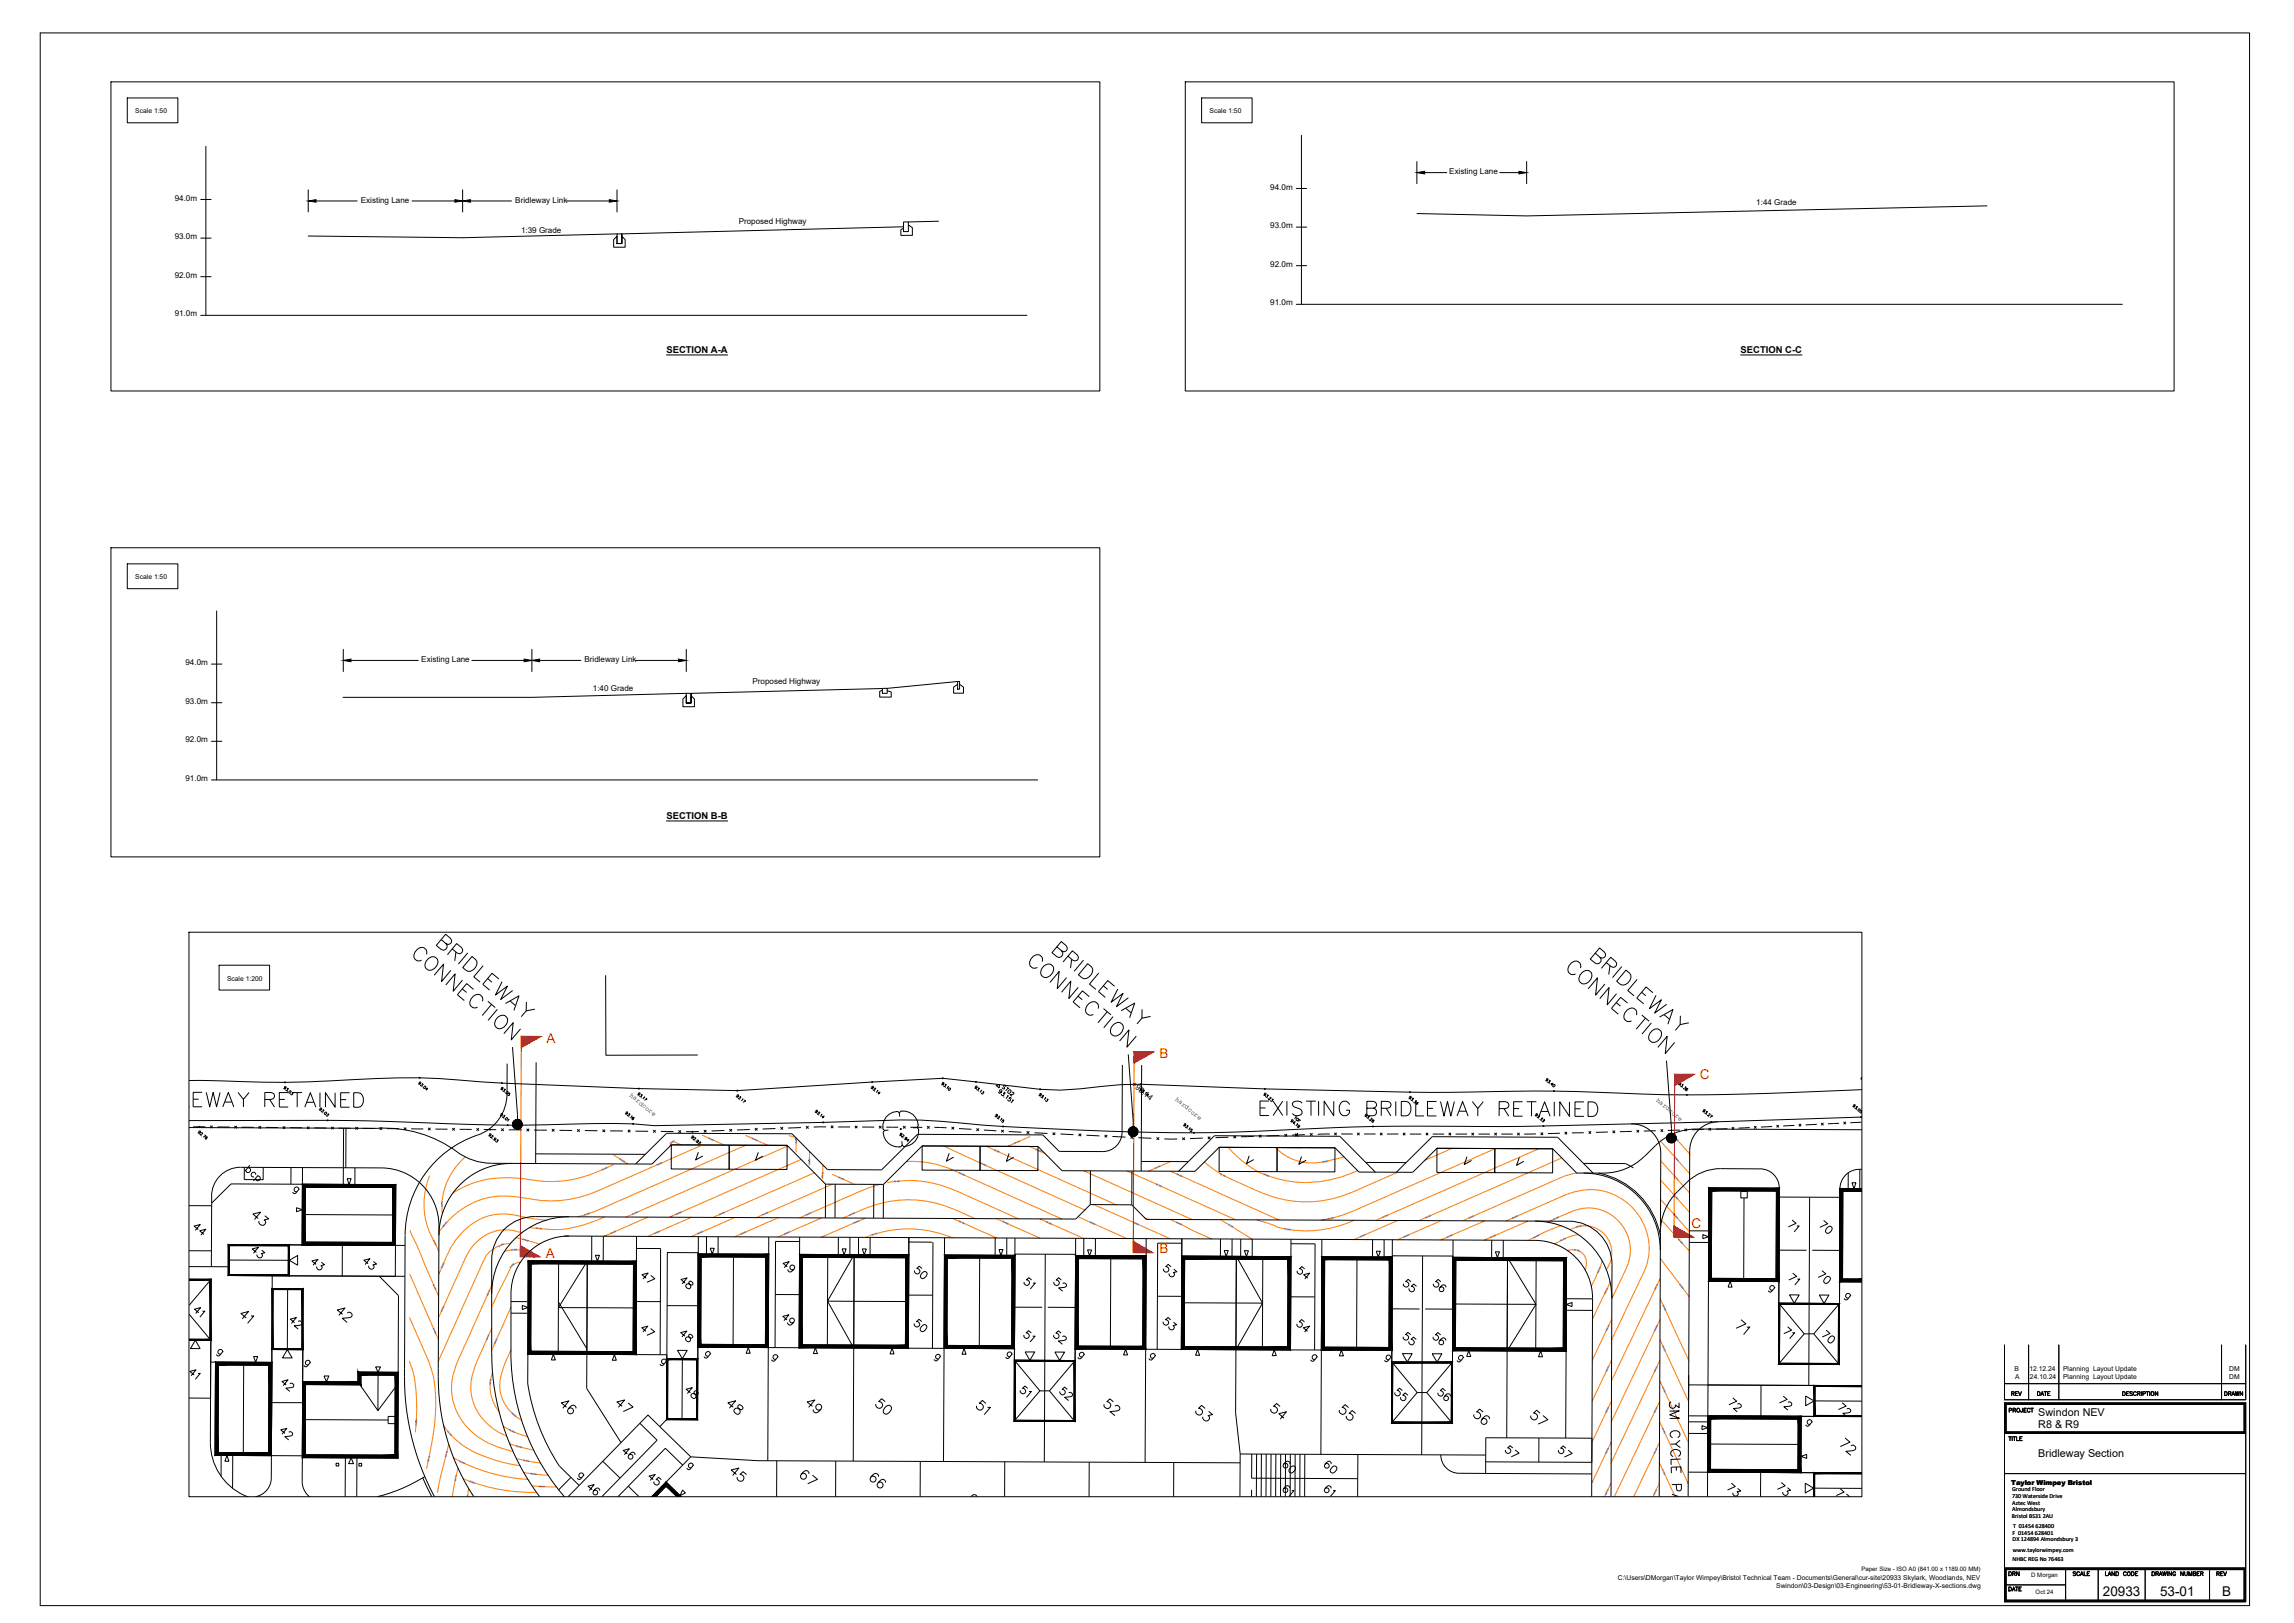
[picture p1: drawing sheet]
<svg xmlns="http://www.w3.org/2000/svg" width="1189mm" height="841mm" viewBox="0 0 1189 841" stroke-linecap="round" stroke-linejoin="round" font-family="sans-serif">
<defs><g id="words">
<text font-size="13.2" x="582" y="735" transform="rotate(-90 582 735)">52</text>
<g font-size="12.8">
<text x="453" y="734">50</text>
<text x="619" y="738">53</text>
<text x="658" y="737">54</text>
<text x="693" y="737">55</text>
<text x="763" y="739">56</text>
<text x="963" y="755" transform="rotate(-90 963 755)">72</text>
</g>
<text font-size="12.3" x="652" y="580">EXISTING BRIDLEWAY RETAINED</text>
<g font-size="11.9">
<text x="174" y="687">42</text>
<text x="450" y="772">66</text>
</g>
<g font-size="11.5">
<text x="908" y="693" transform="rotate(-90 908 693)">71</text>
<text x="376" y="734">48</text>
<text x="505" y="734">51</text>
<text x="792" y="739">57</text>
<text x="414" y="770">67</text>
</g>
<g font-size="11">
<text x="130" y="636">43</text>
<text x="473" y="664">50</text>
<text x="473" y="691">50</text>
<text x="554" y="698" transform="rotate(-90 554 698)">52</text>
<text x="943" y="697">70</text>
<text x="557" y="727" transform="rotate(-90 557 727)">52</text>
<text x="290" y="734">46</text>
<text x="417" y="733">49</text>
<text x="904" y="733" transform="rotate(-90 904 733)">72</text>
<text x="930" y="732" transform="rotate(-90 930 732)">72</text>
<text x="378" y="769">45</text>
<text x="894" y="776">73</text>
<text x="920" y="776">73</text>
</g>
<g font-size="10.6">
<text x="951" y="640" transform="rotate(-90 951 640)">70</text>
<text x="602" y="663">53</text>
<text x="671" y="664">54</text>
<text x="554" y="670" transform="rotate(-90 554 670)">52</text>
<text x="726" y="671">55</text>
<text x="742" y="671">56</text>
<text x="950" y="666" transform="rotate(-90 950 666)">70</text>
<text x="602" y="690">53</text>
<text x="671" y="691">54</text>
<text x="726" y="698">55</text>
<text x="742" y="698">56</text>
<text x="722" y="727">55</text>
<text x="744" y="727">56</text>
<text x="960" y="735" transform="rotate(-90 960 735)">72</text>
<text x="873" y="777" transform="rotate(-90 873 777)">3M CYCLE PATH</text>
</g>
<g font-size="10.1">
<text x="124" y="687">41</text>
<text x="150" y="690">42</text>
<text x="538" y="697" transform="rotate(-90 538 697)">51</text>
<text x="145" y="722">42</text>
<text x="528" y="725">51</text>
<text x="319" y="733">47</text>
<text x="153" y="748" transform="rotate(-90 153 748)">42</text>
<text x="807" y="756">57</text>
<text x="664" y="764">60</text>
<text x="685" y="764">60</text>
</g>
<g font-size="9.7">
<text x="100" y="641">44</text>
<text x="934" y="640" transform="rotate(-90 934 640)">71</text>
<text x="161" y="659">43</text>
<text x="188" y="659">43</text>
<text x="352" y="669">48</text>
<text x="538" y="669" transform="rotate(-90 538 669)">51</text>
<text x="934" y="667" transform="rotate(-90 934 667)">71</text>
<text x="931" y="695" transform="rotate(-90 931 695)">71</text>
<text x="355" y="726">48</text>
<text x="779" y="756">57</text>
<text x="335" y="771">45</text>
<text x="672" y="777" transform="rotate(-90 672 777)">61</text>
<text x="693" y="777" transform="rotate(-90 693 777)">61</text>
</g>
<g font-size="9.3">
<text x="130" y="653">43</text>
<text x="405" y="660">49</text>
<text x="405" y="688">49</text>
<text x="352" y="696">48</text>
<text x="322" y="757">46</text>
<text x="304" y="776">46</text>
</g>
<g font-size="8.8">
<text x="332" y="666">47</text>
<text x="100" y="684">41</text>
<text x="332" y="693">47</text>
<text x="98" y="716">41</text>
</g>
<text font-size="7.9" x="951" y="777">73</text>
<g font-size="7.5">
<text x="359" y="602">V</text>
<text x="490" y="603">V</text>
<text x="521" y="603">V</text>
<text x="785" y="605">V</text>
</g>
<g font-size="7.1">
<text x="915" y="671">g</text>
<text x="955" y="675">g</text>
<text x="399" y="707">g</text>
<text x="520" y="705">g</text>
<text x="678" y="707">g</text>
<text x="754" y="707">g</text>
<text x="298" y="768">g</text>
</g>
<g font-size="7" fill="#f00">
<text x="283" y="540">A</text>
<text x="601" y="548">B</text>
<text x="881" y="559">C</text>
<text x="877" y="637">C</text>
<text x="283" y="652">A</text>
<text x="601" y="649">B</text>
</g>
<g font-size="7">
<text x="1090" y="827">20933</text>
<text x="1119" y="827">53-01</text>
<text x="1152" y="827">B</text>
</g>
<g font-size="6.6">
<text x="111" y="704">g</text>
<text x="364" y="705">g</text>
<text x="483" y="706">g</text>
<text x="558" y="705">g</text>
<text x="594" y="706">g</text>
<text x="157" y="709">g</text>
<text x="341" y="709">g</text>
<text x="935" y="740">g</text>
<text x="355" y="763">g</text>
</g>
<g font-size="5.6">
<text x="1056" y="734">Swindon NEV</text>
<text x="1056" y="740">R8 &amp; R9</text>
<text x="1056" y="755">Bridleway Section</text>
</g>
<g font-size="5.3">
<text x="1040" y="733">PROJECT</text>
<text x="1040" y="818">DRN</text>
<text x="1074" y="818">SCALE</text>
<text x="1090" y="818">LAND CODE</text>
<text x="1114" y="818">DRAWING NUMBER</text>
<text x="1148" y="818">REV</text>
</g>
<g font-size="4.9">
<text x="345" y="183">SECTION A-A</text>
<text x="902" y="183">SECTION C-C</text>
<text x="345" y="424">SECTION B-B</text>
<text x="1042" y="724">REV</text>
<text x="1055" y="724">DATE</text>
<text x="1099" y="724">DESCRIPTION</text>
<text x="1152" y="724">DRAWN</text>
<text x="1040" y="825">DATE</text>
</g>
<g font-size="4.2">
<text x="751" y="90">Existing Lane</text>
<text x="658" y="98">94.0m</text>
<text x="91" y="104">94.0m</text>
<text x="187" y="105">Existing Lane</text>
<text x="267" y="105">Bridleway Link</text>
<text x="910" y="106">1:44 Grade</text>
<text x="383" y="116">Proposed Highway</text>
<text x="658" y="118">93.0m</text>
<text x="91" y="124">93.0m</text>
<text x="270" y="121">1:39 Grade</text>
<text x="91" y="144">92.0m</text>
<text x="658" y="138">92.0m</text>
<text x="658" y="158">91.0m</text>
<text x="91" y="164">91.0m</text>
<text x="96" y="345">94.0m</text>
<text x="218" y="343">Existing Lane</text>
<text x="303" y="343">Bridleway Link</text>
<text x="307" y="358">1:40 Grade</text>
<text x="390" y="355">Proposed Highway</text>
<text x="96" y="365">93.0m</text>
<text x="96" y="385">92.0m</text>
<text x="96" y="405">91.0m</text>
<text x="586" y="562" transform="rotate(40 586 562)">+93.14</text>
</g>
<g font-size="3.5">
<text x="70" y="59">Scale 1:50</text>
<text x="627" y="59">Scale 1:50</text>
<text x="70" y="300">Scale 1:50</text>
<text x="118" y="508">Scale 1:200</text>
<text x="326" y="568" transform="rotate(40 326 568)">hardcore</text>
<text x="609" y="570" transform="rotate(40 609 570)">hardcore</text>
<text x="858" y="570" transform="rotate(40 858 570)">hardcore</text>
<text x="1044" y="711">B</text>
<text x="1052" y="711">12.12.24</text>
<text x="1069" y="711">Planning Layout Update</text>
<text x="1155" y="711">DM</text>
<text x="1044" y="715">A</text>
<text x="1052" y="715">24.10.24</text>
<text x="1069" y="715">Planning Layout Update</text>
<text x="1155" y="715">DM</text>
<text x="1042" y="769">Taylor Wimpey Bristol</text>
<text x="838" y="819">C:\Users\DMorgan\Taylor Wimpey\Bristol Technical Team - Documents\General\cur-site\20933 Skylark, Woodlands, NEV</text>
<text x="921" y="823">Swindon\03-Design\03-Engineering\53-01-Bridleway-X-sections.dwg</text>
</g>
<g font-size="3.2">
<text x="1043" y="773">Ground Floor</text>
<text x="1043" y="776">730 Waterside Drive</text>
<text x="1043" y="780">Aztec West</text>
<text x="1043" y="783">Almondsbury</text>
<text x="1043" y="787">Bristol BS31 2AU</text>
<text x="1043" y="792">T 01454 628400</text>
<text x="1043" y="795">F 01454 628401</text>
<text x="1043" y="799">DX 124894 Almondsbury 3</text>
<text x="1043" y="809">NHBC REG No 76463</text>
<text x="1043" y="804">www.taylorwimpey.com</text>
</g>
<g font-size="3.1">
<text x="965" y="814">Paper Size - ISO A0 (841.00 x 1189.00 MM)</text>
<text x="1053" y="817">D Morgan</text>
<text x="1055" y="826">Oct 24</text>
</g>
<g font-size="1.6" fill="#00f">
<text x="347" y="593" transform="rotate(-34 347 593)">93.300</text>
<text x="367" y="590" transform="rotate(24 367 590)">93.350</text>
<text x="389" y="590" transform="rotate(24 389 590)">93.400</text>
<text x="412" y="589" transform="rotate(91 412 589)">93.450</text>
<text x="526" y="593" transform="rotate(-24 526 593)">93.450</text>
<text x="867" y="589" transform="rotate(49 867 589)">93.323</text>
<text x="515" y="596" transform="rotate(24 515 596)">93.350</text>
<text x="536" y="596" transform="rotate(24 536 596)">93.300</text>
<text x="867" y="599" transform="rotate(48 867 599)">93.368</text>
<text x="321" y="601" transform="rotate(33 321 601)">93.300</text>
<text x="340" y="604" transform="rotate(-23 340 604)">93.200</text>
<text x="419" y="600" transform="rotate(91 419 600)">93.500</text>
<text x="508" y="603" transform="rotate(24 508 603)">93.400</text>
<text x="599" y="606" transform="rotate(-24 599 606)">93.350</text>
<text x="685" y="603" transform="rotate(-8 685 603)">93.050</text>
<text x="312" y="607" transform="rotate(-24 312 607)">93.150</text>
<text x="426" y="607" transform="rotate(98 426 607)">93.550</text>
<text x="434" y="610" transform="rotate(24 434 610)">93.600</text>
<text x="497" y="608" transform="rotate(23 497 608)">93.450</text>
<text x="610" y="609" transform="rotate(24 610 609)">93.200</text>
<text x="632" y="609" transform="rotate(24 632 609)">93.150</text>
<text x="655" y="609" transform="rotate(22 655 609)">93.100</text>
<text x="867" y="609" transform="rotate(49 867 609)">93.414</text>
<text x="463" y="613" transform="rotate(-2 463 613)">93.500</text>
<text x="599" y="614" transform="rotate(24 599 614)">93.250</text>
<text x="229" y="622" transform="rotate(91 229 622)">93.300</text>
<text x="867" y="619" transform="rotate(49 867 619)">93.459</text>
<text x="328" y="630" transform="rotate(-24 328 630)">93.300</text>
<text x="350" y="630" transform="rotate(-23 350 630)">93.350</text>
<text x="373" y="630" transform="rotate(-24 373 630)">93.400</text>
<text x="867" y="629" transform="rotate(49 867 629)">93.504</text>
<text x="231" y="633" transform="rotate(130 231 633)">93.200</text>
<text x="303" y="630" transform="rotate(-19 303 630)">93.250</text>
<text x="395" y="630" transform="rotate(-24 395 630)">93.450</text>
<text x="418" y="630" transform="rotate(-24 418 630)">93.500</text>
<text x="440" y="630" transform="rotate(-24 440 630)">93.550</text>
<text x="443" y="634" transform="rotate(-24 443 634)">93.700</text>
<text x="497" y="633" transform="rotate(24 497 633)">93.700</text>
<text x="519" y="633" transform="rotate(23 519 633)">93.650</text>
<text x="542" y="634" transform="rotate(24 542 634)">93.600</text>
<text x="564" y="634" transform="rotate(24 564 634)">93.550</text>
<text x="587" y="634" transform="rotate(24 587 634)">93.500</text>
<text x="609" y="634" transform="rotate(24 609 634)">93.450</text>
<text x="636" y="635" transform="rotate(30 636 635)">93.400</text>
<text x="688" y="632" transform="rotate(-11 688 632)">93.200</text>
<text x="716" y="631" transform="rotate(-23 716 631)">93.250</text>
<text x="739" y="632" transform="rotate(-24 739 632)">93.300</text>
<text x="761" y="632" transform="rotate(-24 761 632)">93.350</text>
<text x="784" y="632" transform="rotate(-24 784 632)">93.400</text>
<text x="805" y="632" transform="rotate(-23 805 632)">93.450</text>
<text x="278" y="637" transform="rotate(11 278 637)">93.400</text>
<text x="316" y="640" transform="rotate(-23 316 640)">93.450</text>
<text x="339" y="640" transform="rotate(-23 339 640)">93.500</text>
<text x="361" y="640" transform="rotate(-24 361 640)">93.550</text>
<text x="384" y="640" transform="rotate(-23 384 640)">93.600</text>
<text x="406" y="640" transform="rotate(-24 406 640)">93.650</text>
<text x="452" y="640" transform="rotate(-16 452 640)">93.750</text>
<text x="666" y="637" transform="rotate(11 666 637)">93.350</text>
<text x="705" y="641" transform="rotate(-24 705 641)">93.400</text>
<text x="728" y="642" transform="rotate(-24 728 642)">93.450</text>
<text x="750" y="642" transform="rotate(-23 750 642)">93.500</text>
<text x="773" y="642" transform="rotate(-24 773 642)">93.550</text>
<text x="795" y="642" transform="rotate(-30 795 642)">93.600</text>
<text x="817" y="636" transform="rotate(-18 817 636)">93.500</text>
<text x="224" y="643" transform="rotate(63 224 643)">93.350</text>
<text x="259" y="647" transform="rotate(-37 259 647)">93.350</text>
<text x="271" y="642" transform="rotate(19 271 642)">93.450</text>
<text x="809" y="643" transform="rotate(-22 809 643)">93.650</text>
<text x="869" y="642" transform="rotate(49 869 642)">93.550</text>
<text x="265" y="648" transform="rotate(-5 265 648)">93.500</text>
<text x="816" y="648" transform="rotate(10 816 648)">93.700</text>
<text x="230" y="654" transform="rotate(114 230 654)">93.250</text>
<text x="264" y="657" transform="rotate(-46 264 657)">93.550</text>
<text x="829" y="656" transform="rotate(112 829 656)">93.650</text>
<text x="224" y="666" transform="rotate(66 224 666)">93.400</text>
<text x="858" y="665" transform="rotate(116 858 665)">93.350</text>
<text x="870" y="666" transform="rotate(53 870 666)">93.500</text>
<text x="253" y="668" transform="rotate(114 253 668)">93.400</text>
<text x="833" y="667" transform="rotate(121 833 667)">93.600</text>
<text x="230" y="677" transform="rotate(114 230 677)">93.300</text>
<text x="861" y="676" transform="rotate(65 861 676)">93.450</text>
<text x="224" y="688" transform="rotate(67 224 688)">93.450</text>
<text x="833" y="686" transform="rotate(116 833 686)">93.550</text>
<text x="858" y="687" transform="rotate(115 858 687)">93.300</text>
<text x="253" y="691" transform="rotate(114 253 691)">93.450</text>
<text x="257" y="693" transform="rotate(114 257 693)">93.600</text>
<text x="861" y="698" transform="rotate(65 861 698)">93.400</text>
<text x="833" y="708" transform="rotate(115 833 708)">93.500</text>
<text x="858" y="708" transform="rotate(115 858 708)">93.250</text>
<text x="254" y="714" transform="rotate(97 254 714)">93.500</text>
<text x="861" y="719" transform="rotate(65 861 719)">93.350</text>
<text x="833" y="729" transform="rotate(115 833 729)">93.450</text>
<text x="858" y="729" transform="rotate(116 858 729)">93.200</text>
<text x="215" y="735" transform="rotate(93 215 735)">93.550</text>
<text x="265" y="732" transform="rotate(42 265 732)">93.650</text>
<text x="232" y="742" transform="rotate(50 232 742)">93.350</text>
<text x="264" y="741" transform="rotate(26 264 741)">93.600</text>
<text x="861" y="740" transform="rotate(65 861 740)">93.300</text>
<text x="267" y="750" transform="rotate(14 267 750)">93.550</text>
<text x="222" y="754" transform="rotate(104 222 754)">93.500</text>
<text x="231" y="752" transform="rotate(105 231 752)">93.450</text>
<text x="833" y="750" transform="rotate(115 833 750)">93.400</text>
<text x="858" y="750" transform="rotate(116 858 750)">93.150</text>
<text x="238" y="758" transform="rotate(23 238 758)">93.300</text>
<text x="271" y="757" transform="rotate(9 271 757)">93.500</text>
<text x="861" y="761" transform="rotate(65 861 761)">93.250</text>
<text x="236" y="764" transform="rotate(100 236 764)">93.400</text>
<text x="243" y="768" transform="rotate(20 243 768)">93.250</text>
<text x="275" y="764" transform="rotate(8 275 764)">93.450</text>
<text x="279" y="771" transform="rotate(3 279 771)">93.400</text>
<text x="833" y="771" transform="rotate(116 833 771)">93.350</text>
<text x="858" y="772" transform="rotate(115 858 772)">93.100</text>
</g>
</g></defs>
<!-- layer: 20933-Contours-R8-9|CONTOURS_NORMAL -->
<g fill="none" stroke="#ff7f00" stroke-width=".52">
<path d="M241 600l-5 5-4 8-3 7v9M318 599l7 4M353 593l-4-1h-1l-1 2M364 588l11 5M364 593l-39 17a146 146 0 0 1-29 11l-11 1-22-2-10 1-7 2-8 4-5 5-5 6M408 594l-84 37M534 594l7 4M636 594l8 8 8 5M661 595a26 26 0 0 0 22 7M696 599l-13 3M753 595l-15 6M775 595l-56 25a130 130 0 0 1-34 12"/>
<path d="M223 609l-3 10v10l2 8 5 12M318 604a68 68 0 0 1-49 7l-9-1-9 2-9 2-7 4M415 601l-68 30M562 607l56 25M607 607l56 25M624 602l6 5 8 4M704 607a61 61 0 0 1-52 0M724 607l-1 1a161 161 0 0 1-37 14 68 68 0 0 1-42-8l-6-3M809 600l-73 33M270 639l-5-2-7 1-7 2-5 5-5 7-14 31M265 644l-4 1-3 1-6 5-25 54M860 684l-25 53"/>
<path d="M230 739a48 48 0 0 0 30 19l10 2M860 726l-23 50M860 737l15 32M235 755l9 5 11 3 9 3 10 1M860 747l-13 29M243 771l-1 5M860 769l-3 7"/>
</g>
<!-- layer: 20933-Contours-R8-9|CONTOURS_PROMINENT -->
<path d="M387 593l-75 33-13 5M798 595l-85 37M584 607l56 25M283 632l-22-3-7 1-6 2-6 4-6 7-3 4-6 13M860 705l-25 53M860 758l8 18M240 766l8 3 10 3 9 1h11" fill="none" stroke="#ff7f00" stroke-width=".52"/>
<!-- layer: 20933-Contours-R8-9|CONTOURS_NORMAL -->
<g fill="#00f">
<path d="M242 776h1z"/>
<path d="M242 775a.5 .5 0 0 1 1 0 .5 .5 0 0 1-1 0zM242 775h1z"/>
</g>
<g fill="none" stroke="#ff7f00" stroke-width=".52">
<path d="M386 588l12 5M409 588l4 2v7M489 594l73 33M511 594l67 30M534 589l-12 5M422 608l-53 23M426 604v7M431 609l12 5M431 614l-39 17M470 602a52 52 0 0 1 25 5M495 607l55 25M607 602l-12 5"/>
<path d="M817 608l-6 1-53 24M213 638l14 34M313 631a78 78 0 0 1-19 6h-7l-13-1M336 631l-23 10M381 631l-23 10M403 631l-22 10M426 631l-23 10M437 631a70 70 0 0 1 43-9 98 98 0 0 1 25 9M448 631l-22 10M494 631l22 11M517 632l22 10M539 632l22 10"/>
<path d="M559 631l25 11M593 631l2 1M607 632l21 10M632 632l17 10M651 632l3 1a57 57 0 0 0 48-1M724 633l-22 9M747 633l-23 9M781 633l31-14 4-2h7h6l7 2 5 3 6 5 4 5 2 7 2 6-1 6-2 8-17 35M792 633l-23 10M802 633l14-6 7-1h4l4 1 4 3 4 3 3 4 2 4 1 4v5l-2 7-8 16M809 635l-6 2-11 6M818 640l-6 1-6 4"/>
<path d="M267 641l12 4M270 654a7 7 0 0 0-7 6l-8 17M812 648a7 7 0 0 1 9 2 7 7 0 0 1 1 8M830 653l-1 3-4 10M212 660l15 34M255 665l-8 19a169 169 0 0 0-13 31v6l1 5a36 36 0 0 0 27 25l4 1M265 677l-10 23M834 664l-9 20M860 662l-25 53M860 673l15 32M255 688l-7 16-3 8a27 27 0 0 0 15 31l3 1M265 700l-2 4a24 24 0 0 0-1 23l3 5 5 4"/>
<path d="M835 684l-10 21M860 694l15 32M212 705l3 8 1 8v10l-1 11M860 716l15 32M261 739l5 3 7 2M835 726l-10 21M233 749l-6 24M264 748l13 3M835 747l-10 22M237 761l-3 15M272 763l12 1M276 770l12 1"/>
<path d="M835 769l-3 7"/>
</g>
<!-- layer: 20933-Contours-R8-9|CONTOURS_PROMINENT -->
<g fill="none" stroke="#ff7f00" stroke-width=".52">
<path d="M420 597l-1 7M861 591l15 17M867 588l9 10M456 614l-10 3-32 14M460 613a63 63 0 0 1 41 6l27 13M861 612l15 16M861 601l15 17M358 631l-22 10M567 624l39 18M769 633l-22 10M814 637l4-2h5l5 2 4 3 3 5v4v5l-3 4M861 621l15 17"/>
<path d="M861 632l14 16M262 648a23 23 0 0 1 12 1M449 641a59 59 0 0 1 45 0M860 652l15 20M212 683a157 157 0 0 1 13 34l1 9-1 9-1 13-3 13M255 711a21 21 0 0 0 4 20M835 705l-10 21M268 756l12 2"/>
</g>
<!-- layer: 20933-Survey-Edit|FENCE -->
<g fill="none" stroke="#000" stroke-width=".52">
<path d="M106 584h-6M109 583l1 2M110 583l-1 2M113 584h6M121 583l2 2M123 583l-2 2M125 584h7M134 584l1 1M135 584l-1 1M138 584h6M147 584l1 1M148 584l-1 1"/>
<path d="M150 584h7M159 584l1 1M160 584l-1 1M163 584l6 1M172 584l1 1M173 584l-1 1M175 585h7M184 584l1 1M185 584l-1 1M188 585h6M197 584l1 1M198 584l-1 1"/>
<path d="M201 585h6M209 584l2 2M211 584l-2 2M213 585h6M222 584l1 2M223 584l-1 2M226 585h3M229 585h3M234 585l2 1M236 585l-2 1M238 585h6M247 585l1 1"/>
<path d="M248 585l-1 1M251 585h6M260 585l1 1M261 585l-1 1M264 585l6 1M273 585l1 1M274 585l-1 1M277 586h6M286 585l1 1M287 585l-1 1M290 586h7M299 585l1 1"/>
<path d="M300 585l-1 1M303 586h7M312 585l2 2M314 585l-2 2M316 586h7M325 585l2 2M327 585l-2 2M329 586h7M339 586l1 1M340 586l-2 1M342 586h7M352 586l1 1"/>
<path d="M353 586l-1 1M362 586h-6M365 586l1 1M366 586l-1 1M375 586h-6M378 585l1 1M379 585l-1 1M389 585l-7 1M391 585l2 1M393 585l-2 1M402 585h-7M404 584l2 1"/>
<path d="M406 584l-1 1M415 584l-7 1M418 584l1 1M419 584l-1 1M428 584h-6M431 583l1 2M432 583l-1 2M434 584h7M443 583l1 2M444 583l-1 2M447 584h6M456 583l1 2"/>
<path d="M457 583l-1 2M459 584h7M468 584l1 1M469 584l-1 1M472 584h6M480 584l2 1M482 584l-2 1M484 584h7M493 584l1 1M494 584l-1 1M497 585h6M506 585l1 1"/>
<path d="M507 585l-1 1M510 586h6M519 586l1 1M520 586l-1 1M523 586l6 1M532 586l1 2M533 586l-1 1M536 587h7M546 587l1 1M547 587l-2 1M550 588h6M559 587l1 2"/>
<path d="M560 588l-1 1M563 588l7 1M572 588l2 1M574 588l-2 1M577 589h6M586 589l1 1M587 589l-1 1M590 590h7M599 589l2 2M601 589l-2 2M603 590h7M613 589l1 2"/>
<path d="M614 589l-1 2M623 590h-6M626 589l1 1M627 589l-1 1M637 589l-7 1M639 589l2 1M641 589l-2 1M650 589h-7M652 588l2 1M654 588l-2 1M663 588l-7 1M666 588l1 1"/>
<path d="M667 588l-1 1M671 587l2 2-1-1 1-1-2 2M676 588h-6M679 587l1 1M680 587l-1 2M689 588h-6M692 587l1 1M693 587l-1 1M695 588h6M703 587l2 1M705 587l-2 1M707 588h6"/>
<path d="M715 587l1 1M716 587l-1 1M719 588h6M727 587l1 1M728 587l-1 1M731 588h6M739 587l1 1M740 587l-1 1M742 588h6M751 587l1 1M752 587l-1 1M754 588h6"/>
<path d="M763 587l1 1M764 587l-1 1M766 588h6M775 587l1 1M776 587l-1 1M778 588h6M786 587l2 1M788 587l-2 1M796 588h-6M798 587l2 1M800 587l-2 1M808 587h-6"/>
<path d="M811 587l1 1M812 587l-1 1M821 587h-6M823 586l2 1M825 586l-2 2M833 587h-6M836 586l1 1M837 586l-1 1M846 586h-7M848 586l1 1M849 586l-1 1M858 586h-6"/>
<path d="M861 585l1 1M862 585l-1 1M871 586h-7M873 585l1 1M874 585l-1 1M883 585h-6M885 585l2 1M887 585l-1 1M895 585h-6M897 584l2 1M899 584l-1 1M907 584l-6 1"/>
<path d="M909 584l1 1M910 584l-1 1M918 584h-5M921 583l1 1M922 583l-1 1M930 583h-6M932 582l1 2M933 582l-1 2M942 583h-6M944 582l1 1M945 582l-1 1M953 582h-6"/>
<path d="M955 581l2 2M957 581l-2 2M965 582h-6"/>
</g>
<!-- layer: 20933-Survey-Edit|TREE -->
<g fill="none" stroke="#000" stroke-width=".52">
<path d="M465 576a8 8 0 0 0-7 9M466 577v2M467 576a8 8 0 0 1 9 7M468 576l-2 1-2-1M458 584v2v1M458 587a8 8 0 0 0 8 7M460 586h-2M467 591l1 2M469 594l-1-1-2 1M475 584h-2M476 583l-1 1 1 2M476 586a8 8 0 0 1-7 8"/>
<circle cx="467" cy="585" r=".2"/>
</g>
<!-- layer: 20933-Survey-Edit|STATION -->
<path d="M516 562h2v2zM517 563h.1" fill="none" stroke="#000" stroke-width=".52"/>
<!-- layer: 20933-Survey-Edit|T_STATION -->
<g fill="none" stroke="#000" stroke-width=".52">
<path d="M521 563v-1l-1 1v1l-1-1M522 563l1 1M522 564l-1 1M524 566h1v1h-2l1 1"/>
<circle cx="523" cy="566" r=".9"/>
</g>
<!-- layer: 20933-Survey-Edit|L_STATION -->
<path d="M519 566a.7 .7 0 0 1-1-1 .6 .6 0 0 1 1 0l-1 2v-1M520 566h1l-1 1a.7 .7 0 0 1 0 1 .7 .7 0 0 1-1 0 .7 .7 0 0 1 0-1M520 568h.1M522 568h1l-2 1M524 569h-1a.7 .7 0 0 1 1 1 .7 .7 0 0 1-1 1 .7 .7 0 0 1-1-1M525 570l-1 2" fill="none" stroke="#000" stroke-width=".52"/>
<!-- layer: 20933-Survey-Edit|L_FENCE -->
<g fill="none" stroke="#000" stroke-width=".52">
<path d="M103 584h1M104 583l-1 1M104 587l-1-1h1a.7 .7 0 0 1 0 1 .7 .7 0 0 1-1 0M104 587l1 1h-1M105 589h.1M106 588l1 1h-2M107 590v-1l-1 1h1h-1M254 585v1M254 588v1l-1-1M255 588l1 1h-2l1 1M255 590h.1M257 590h-1h1v1h-1v-1"/>
<path d="M258 590v1v1l-1-1M358 586l1 1M359 586l-1 1M359 589v1l-1-1M360 590h1h-2l1 1M360 591h.1M362 591h-1h1v1h-1M363 592v1l-1-1M672 588h.1M673 584v-1v1h-1"/>
</g>
<!-- layer: 20933-Survey-Edit|L_TRACK -->
<g fill="none" stroke="#000" stroke-width=".52">
<path d="M217 558l1 1M218 558l-1 1M488 558l1 1M489 558l-1 1M802 560v-1v1h-1M803 560h1h-1v1h-1v-1M964 559h1M965 559h.1M965 558v1M147 561h1M148 560l-1 1M148 564v-1v1h-1"/>
<path d="M149 564v1h-1M149 566h.1M151 566h1l-1 1M167 575h-1v-1h1l-1 1h-1M167 575h1h-1v1M167 577h1M170 577v1h-1M218 561h-1h1l-1 1v-1M219 561v1v1l-1-1M219 563h.1M221 565v-1h1l-1 1M260 561v1"/>
<path d="M260 578v-1v1h-1M261 564h-1v-1l1 1h-1v1v-1M261 578h1h-1v1h-1M261 580h.1M261 564l1 1h-1M262 566h.1M264 567v-1l-1 1h1v1l-1-1M325 577h-1l1-1v1h-1M326 577h1l-1 1h-1M326 579h.1M327 578h1l-1 1M329 579h-1v1"/>
<path d="M331 564h.1M332 567h-1h1a.7 .7 0 0 1-1 0M332 567h1l-1 1M333 569h.1M334 568l-1 2M335 569v1h-1M382 565h1M382 565v1M383 568h-1v-1l1 1h-1v1v-1M383 568l1 1h-1M384 570h.1M385 569l-1 2"/>
<path d="M386 570v1h-1M424 576h-1v-1v1M424 576l1 1h-1M424 578h.1M426 577l-1 2M427 579h-1l1-1-1 1M452 560v1M453 564l-1-1h1a.7 .7 0 0 1-1 1 .7 .7 0 0 1-1 0M453 564h1h-1v1l-1-1M453 565v1M455 565l-1 1M456 567l-1-1h1l-1 1"/>
<path d="M489 562l-1-1h1v1h-1M490 562v1l-1-1M490 563v1M491 563h1l-1 1M505 560l1 1M506 560l-1 1M506 564v-1a.7 .7 0 0 1 0 1 .7 .7 0 0 1-1 0M507 564h1h-1v1l-1-1M507 565h.1M508 565h1l-1 1M509 566h1h-1v1v-1M517 578h-1h1a.7 .7 0 0 1 0 1 .7 .7 0 0 1-1-1"/>
<path d="M518 578v1v1l-1-1M519 580l-1 1M539 564v1M540 567h-1h1l-1 1-1-1M540 567l1 1h-1v1v-1M540 569h.1M542 569l-1 1M543 569v1v1l-1-1M591 562h1M592 561l-1 1M592 565l-1-1h1a.7 .7 0 0 1 0 1 .7 .7 0 0 1-1 0M593 565h-1l1 1h-1"/>
<path d="M593 567h.1M594 566l-1 1M595 568l-1-1h1l-1 1M655 564l1 1M656 564l-1 1M803 561v1M805 562h-1l1-1-1 1M805 565l1 1M806 565l-1 1M871 562h-1l1-1v1h-1M872 562v1l-1-1M872 563v1"/>
<path d="M873 563h1l-1 1h-1M874 567l1 1M874 567v1M875 564a.6 .6 0 0 0-1 0 .6 .6 0 0 0 0 1v-1M884 576h-1v-1h1l-1 1h-1M884 576h1h-1v1v-1M885 578h.1M886 577v1h-1l1 1M887 578h1l-2 1M961 573v-1v1v1l-1-1M962 573l1 1h-1h-1M962 575h.1"/>
<path d="M964 579h1M965 575l-1 1h1l-1 1v-1M965 578l-1 1M169 580l1 1M170 580l-1 1M263 583h.1M263 580h1l-1 1M328 582l1 1M328 582v1M426 581l1 1M427 581l-1 1M518 580h.1"/>
<path d="M519 583l1 1M520 583v1M520 581v-1v1v1l-1-1M614 583v-1v1h-1M615 583h1l-1 1h-1M615 585h.1M616 584h1l-1 2M618 585h-1l1 1h-1M618 587h1M619 587h-1M711 583l1 1M712 583l-1 1"/>
<path d="M886 581l1 1M887 581l-1 1"/>
<circle cx="150" cy="566" r=".6"/>
<circle cx="169" cy="577" r=".6"/>
<circle cx="220" cy="563" r=".7"/>
<circle cx="263" cy="580" r=".6"/>
<circle cx="263" cy="566" r=".6"/>
<circle cx="492" cy="564" r=".6"/>
<circle cx="805" cy="563" r=".6"/>
<circle cx="964" cy="575" r=".6"/>
</g>
<!-- layer: 20933-Survey-Edit|L_TREE -->
<path d="M466 585h1M467 585h-1M467 588v-1v1h-1M468 588l1 1h-2l1 1M468 590h.1M470 590h-1l1-1v1h-1M471 591h-1l1-1-1 2" fill="none" stroke="#000" stroke-width=".52"/>
<!-- layer: 20933-Survey-Edit|TRACK -->
<path d="M98 560h6a690 690 0 0 0 90-1 454 454 0 0 1 66 2l71 3 51 1 107-6 50 5a231 231 0 0 0 42-2h10l65 2 96 2a1246 1246 0 0 1 111 1h43l59-2M965 579l-78 2-120 3a1627 1627 0 0 0-128 3 1627 1627 0 0 1-162-7l-138 3a585 585 0 0 0-65 0h-32l-62-2h-82" fill="none" stroke="#000" stroke-width=".52"/>
<!-- layer: Areas -->
<path d="M270 537h10l-10 6zM270 537v114M588 545h10l-10 6zM588 545l-1 104M868 557h10l-10 5zM868 557v84M868 635l10 6h-10zM270 645l10 6h-10zM587 643l10 6h-10z" fill="none" stroke="#f00" stroke-width=".52"/>
<g fill="#f00" stroke="#f00" stroke-width=".52">
<path d="M270 645l10 6h-3zM270 645v6h7z"/>
<path d="M270 537h10l-6 3zM270 537v6l4-3z"/>
<path d="M587 643l10 6h-3zM587 643v6h7z"/>
<path d="M588 545h10l-6 4zM588 545v6l4-2z"/>
<path d="M868 635l10 6h-4zM868 635v6h6z"/>
<path d="M868 557h10l-6 3zM868 557v5l4-2z"/>
</g>
<!-- layer: R8-R9_001 Planning Layout - Rev H|CB-H-EXTWALL2 -->
<path d="M118 645h32v16h-32zM98 663h11v32l-11-1M141 668h16v31h-16zM922 675h31v32h-31zM346 704h16l-1 32h-16zM526 705h31v32l-31-1zM721 706h32v31h-32zM965 718h-25v16h25M965 763h-25v13" fill="none" stroke="#000" stroke-width=".52"/>
<!-- layer: R8-R9_001 Planning Layout - Rev H|CB-H-GARAGE-DOOR -->
<path d="M150 653l4-2v5zM927 671h5l-2 4zM943 671h5l-3 4zM101 694l3 5h-5zM149 699l2 5h-5zM351 700h5l-2 4zM531 701h5l-2 4zM547 701h5l-3 4zM727 701h5l-3 5zM742 702h5l-2 4zM936 723l4 3-4 2zM936 769l4 2-4 3z" fill="none" stroke="#000" stroke-width=".52"/>
<!-- layer: R8-R9_001 Planning Layout - Rev H|CB-P-PARKING -->
<g fill="none" stroke="#000" stroke-width=".52">
<path d="M348 593h30v13h-30zM378 593l30 1v12h-30zM478 594h30v12h-30zM508 594h30v13l-30-1zM632 595h30v12h-30zM662 595h30v12h-30zM745 595h30v13h-30zM775 595h30v13h-30zM98 625h12M938 620l-1 87M150 645h55v16h-55M177 645v16"/>
<path d="M330 647h12v55M414 643h-12v55M471 644h12M484 644l-1 55M542 650l-1 87M612 644h-12v55M669 644l13 1-1 55M737 651v86M922 648h14M939 648h14M330 674h12M346 677h16"/>
<path d="M402 671h12M471 671h12M526 677h14M543 677l14 1M600 672h12M669 672h12M721 678h15M739 678h14M922 675v-55h32l-1 55M109 695v30l-11-1M141 699v55h16v-55M346 704v-55h16v55"/>
<path d="M526 705v-55h31v55M721 706l1-55h31v55M875 713v12M913 718v16M940 718h-55v16h55M141 727h16M332 738l9 8-29 30M312 757l9 9M354 759l-9-9-25 26M649 753v13h55M704 754v22M798 745l-1 13"/>
<path d="M825 745v13h-55M326 770l5 6M649 772v4M676 766v10M912 763v13M940 763h-55v13"/>
</g>
<!-- layer: R8-R9_001 Planning Layout - Rev H|CB-H-ROOF -->
<g fill="none" stroke="#000" stroke-width=".52">
<path d="M904 616v1M157 629l48 1M904 621v43M118 653h32M289 653v49M304 653l-15 25h41M380 650v48M429 650v48M443 650l-14 24h42M508 650v49M576 651l-1 48M641 651l13 24"/>
<path d="M654 651v48M703 651v49M781 652l15 24M796 652v48M109 663l-11 13M149 668v31M289 675l15 24M429 674l13 25M612 675h42l-13 24M753 676h43l-15 24M922 675l13 16-13 16M953 675l-13 16"/>
<path d="M98 681l11 14M935 691h5l13 16M126 706v48M354 704l-1 32M526 705l13 16-13 15M557 705l-13 16M721 706l13 16-13 15M753 706l-14 16M157 736h44M201 734h4v4h-4zM205 736h1M539 721h5l13 16"/>
<path d="M734 722h5l14 15M940 726h25M885 748h48M940 771h25"/>
</g>
<!-- layer: R8-R9_001 Planning Layout - Rev H|CB-H-EXTWALL -->
<g fill="none" stroke="#000" stroke-width=".52">
<path d="M157 614h48v31h-48zM886 616h36v48h-37zM965 616h-11l-1 48h12M274 653l56 1v48h-56zM362 650h36v48h-36zM414 650h57v49l-57-1zM489 650l37 1v48h-37zM557 651h37v48h-37zM612 651h57v49l-57-1zM685 651h37l-1 49h-36zM753 652h59v48h-59zM112 706h29v48h-30z"/>
<path d="M885 734h48v29h-48zM338 776l7-8 8 8"/>
</g>
<!-- layer: R8-R9_001 Planning Layout - Rev H|CB-H-DOORREAR -->
<g fill="none" stroke="#000" stroke-width=".52">
<path d="M154 626l3 1-3 1zM897 664l1 3h-2zM388 698l1 3h-2zM423 698l1 3h-2zM462 699l1 3h-2zM500 699l1 3h-2zM583 699l1 3h-2zM621 699l1 3h-2zM660 699l1 3h-2zM695 700l1 3h-2zM131 703h3l-2 3zM287 702l1 3h-2z"/>
<path d="M318 702l1 3h-2zM798 700l1 3h-2zM933 755l3-1v2zM354 772l1 2-3 1z"/>
</g>
<!-- layer: R8-R9_001 Planning Layout - Rev H|CB-H-DOORFRONT -->
<g fill="none" stroke="#000" stroke-width=".52">
<path d="M180 611h2l-1 3zM960 613h2l-1 3zM882 640l4 1-4 1zM309 650h2l-1 3zM368 647h2l-1 3zM436 647h3l-2 3zM447 647h2l-1 3zM518 647h2l-1 3zM564 648h2l-1 3zM634 648h3l-2 3zM645 648h2l-1 3zM713 648h2l-1 3z"/>
<path d="M775 649h2l-1 3zM271 676l3 2-3 1zM812 676l3-1v2zM882 739l3 1-3 1zM118 754l1 3h-2z"/>
</g>
<!-- layer: R8-R9_001 Planning Layout - Rev H|CB-H-CHIMNEY -->
<path d="M902 617h4v4h-4z" fill="none" stroke="#000" stroke-width=".52"/>
<!-- layer: R8-R9_001 Planning Layout - Rev H|CB-P-FOOTPATH -->
<g fill="none" stroke="#000" stroke-width=".52">
<path d="M314 505v42h48M263 551v16M278 551v52M582 552v35a10 10 0 0 1-11 10h-22l-9-9h-65l-18 18M592 552l-1 55M179 585v20M127 605v6h9v-6M151 605v9M157 605v9M178 605v9M184 605v9M329 603l16-16 65 1 19 18"/>
<path d="M428 614v17M433 614v17M453 614v17M458 614v17M565 607v17M587 607v17M611 607l18-18h65l19 18M724 607l18-18h65l19 19M828 608a41 41 0 0 1 32 32M958 608v8M964 606v10M796 633h17a22 22 0 0 1 22 22v18"/>
<path d="M876 638h10M178 645h.1M292 641l503 2a30 30 0 0 1 30 30v103M307 641v12M313 641v13M366 641v9M372 641v9M434 641v9M440 641v9M445 641v9M451 641v9M516 642v8"/>
<path d="M522 642v8M562 642v9M568 642v9M633 642l-1 9M639 642l-1 9M643 642v9M649 642v9M711 642v9M717 642v9M773 643v9M779 643v9M875 644h11"/>
<path d="M265 674h8M265 670v31M812 679h13M812 673h13M265 680l8 1M265 701a115 115 0 0 0 28 75M875 737h10M115 754v11M121 754v17M179 755v21M185 755v21M875 743h10"/>
<path d="M296 766l-6 6"/>
</g>
<!-- layer: R8-R9_001 Planning Layout - Rev H|CB-E-CHANNEL -->
<path d="M196 585a67 67 0 0 1 44 14l7 3 6 1h85l10-10 60 1 20 20h30l20-20h60l12 13h69l13-12h43M196 585h-18v20h20a31 31 0 0 1 29 35v69a114 114 0 0 0 19 67M662 595h30l12 12h28l13-12h43M775 595h30l12 13a40 40 0 0 1 43 40v128M429 606h28M292 631l266 1 7-8h22l7 8 202 1a40 40 0 0 1 39 40v103M295 631a40 40 0 0 0-40 39v31a125 125 0 0 0 25 75" fill="none" stroke="#000" stroke-width=".52"/>
<!-- layer: R8-R9_001 Planning Layout - Rev H|CB-E-FOOTPATH -->
<path d="M263 567a23 23 0 0 1-18 22 55 55 0 0 0-35 51v69a131 131 0 0 0 15 67M845 582a15 15 0 0 1 16 15v38M890 581a15 15 0 0 0-14 15l-1 180M292 631l-15-1a23 23 0 0 0-22 23M255 653v17M295 641a30 30 0 0 0-30 29M219 766l5 10" fill="none" stroke="#000" stroke-width=".52"/>
<!-- layer: R8-R9_001 Planning Layout - Rev H|CB-E-VERGE -->
<g fill="none" stroke="#000" stroke-width=".52">
<path d="M278 598h56M265 603a38 38 0 0 0-38 37M591 602h25M708 602h21M821 603h21l5 2M651 753v23M654 753v23M656 753v23M659 754v22M661 754v22M664 754v22M666 754v22"/>
<path d="M669 754v22M671 754v22M674 754v22"/>
</g>
<!-- layer: R8-R9_001 Planning Layout - Rev H|CB-P-FENCE -->
<g fill="none" stroke="#000" stroke-width=".52">
<path d="M157 614l-37-1-10 10v33M98 656h20M150 645h7M141 661v7M150 661h47l10 10-1 40M885 664v54h55M922 664v11M953 664v11M109 695v11h3M141 699v7M157 699v17M362 698v6"/>
<path d="M414 698h-16v59M442 699v58M471 699h18v58M612 699h-18l-1 59M641 699l-1 33 3 21M669 700h16v54M721 700v6M274 702l-1 15a108 108 0 0 0 17 43M304 702v17l18 29M330 702h16M781 700v45M812 700l-1 45"/>
<path d="M937 707v11M345 736l-3 3M541 737v21M737 737v17M358 755l-22-22-36 37-10-10M358 755l35 2 250 1M358 755l-13 13M403 757l-1 19M433 757v19M477 757v19M521 757v19M564 758v18"/>
<path d="M608 758v18M643 753v23M812 745h-42v9l-127-1M933 763h7"/>
</g>
<!-- layer: R8-R9_001 Planning Layout - Rev H|CB-P-DRIVE -->
<g fill="none" stroke="#000" stroke-width=".52">
<path d="M98 584l80 1M852 599a30 30 0 0 1-21 9M879 585a30 30 0 0 0-21 9l-6 5M879 585h86M125 605a15 15 0 0 0-15 18M125 605h53M821 608h10M912 606a10 10 0 0 1 10 10M912 606h-20a25 25 0 0 0-18 7l-5 4a30 30 0 0 0-9 22M965 606a10 10 0 0 0-11 10M861 639l-1 9M98 648h12"/>
<path d="M205 645h5M330 641v13M362 641v9M398 641v9M414 641v9M471 641v9M490 641l-1 9M526 642v9M557 642v9M594 642v9M612 642v9M669 642v9"/>
<path d="M685 642v9M722 642v9M753 643v9M197 661h13M109 706v41a29 29 0 0 0 20 29M875 718h10M875 734h10M141 754v12a10 10 0 0 1-9 10M157 755v13M747 754a10 10 0 0 0 9 9l14 1M770 754v10M812 745h13"/>
<path d="M157 768a10 10 0 0 0 3 8M220 765l-11 6-13 5M300 770l-6 6M770 764h55M875 763h10"/>
</g>
<!-- layer: R8-R9_001 Planning Layout - Rev H|CB-P-GATES -->
<path d="M128 605a1.2 1.2 0 0 1 2 1 1.2 1.2 0 0 1-1 2 1.4 1.4 0 0 1-2-2M129 604l-2 3M133 609a1.4 1.4 0 0 0-2-2 1.2 1.2 0 0 0-1 2 1.2 1.2 0 0 0 2 1M133 609a1.2 1.2 0 0 1 2 1 1.2 1.2 0 0 1-1 2 1.2 1.2 0 0 1-2-1M134 609l-3 3M155 616a1.2 1.2 0 0 0-1-1 1.4 1.4 0 0 0-2 2 1.2 1.2 0 0 0 2 1M155 616l-2 2h-1M721 703a1.2 1.2 0 0 0-2-1 1.2 1.2 0 0 0-1 2 1.2 1.2 0 0 0 2 1M721 703l-2 3-1-1" fill="none" stroke="#000" stroke-width=".52"/>
<!-- layer: R8-R9_001 Planning Layout - Rev H|CB-P-PLOT-NO -->
<path d="M503 776l2-2 1 2" fill="none" stroke="#000" stroke-width=".52"/>
<!-- layer: R8-R9_001 Planning Layout - Rev H|CB-P-PARKING-NO -->
<path d="M393 597l-1 4 3-2M647 599l-1 4 4-2M675 599l-2 4 4-2M760 599l-1 4 4-2" fill="none" stroke="#000" stroke-width=".52"/>
<!-- layer: R8-R9_001 Planning Layout - Rev H|CB-H-PARTY CENTRE -->
<path d="M304 653v49M443 650l-1 49M641 651v48M781 652v48" fill="none" stroke="#000" stroke-width=".52"/>
<!-- layer: R8-R9_001 Planning Layout - Rev H|CB-P-MULTILEADER -->
<g fill="none" stroke="#000" stroke-width=".52">
<path d="M221 495a2.8 2.8 0 0 0-1-4 2.8 2.8 0 0 0-4 1l-1 1a2.7 2.7 0 0 0 0 4 2.7 2.7 0 0 0 3 1M222 497a2.9 2.9 0 0 1 4-1 2.9 2.9 0 0 1 0 4l-1 2a2.9 2.9 0 0 1-4 0 2.9 2.9 0 0 1 0-4zM229 487l3 2 2-1-1-2-2-2-5 6 3 2h1l2-1v-1l-1-1M234 492l4 2h1l1-1-1-2-2-2-5 6M236 493v5M242 494l-4 6M245 496l2 1a4 4 0 0 1-1 5 4 4 0 0 1-4 1l-2-2zM540 498a2.8 2.8 0 0 0-1-3 2.8 2.8 0 0 0-4 1 3 3 0 0 0-1 3 3 3 0 0 0 2 3l2-1M548 491l3 2h1l1-2-1-1-2-2-5 6 3 2a2 2 0 0 0 2-1 2 2 0 0 0 0-2M553 495l4 3 2-1-1-2-2-2-5 5M555 497v5M562 498l-5 5"/>
<path d="M564 499l2 2a4 4 0 0 1-1 5 4 4 0 0 1-4 1l-2-2zM827 494l3 2h1l1-1-1-2-2-2-5 6 3 2a2 2 0 0 0 2 0 2 2 0 0 0 0-3M832 499l4 2h1l1-1-1-2-2-2-5 6M234 503l-5 6 1-9-5 5M240 512l2 2M240 508l-5 6 1-9-5 5M245 513l-3-3-5 5 4 3M250 519a2.8 2.8 0 0 0-1-4 2.8 2.8 0 0 0-4 1l-1 2a2.7 2.7 0 0 0 0 3 2.7 2.7 0 0 0 3 1M250 500l-4 6 3 3M253 507l2 2M253 519l4 3M259 507l-4-3-5 6 4 3"/>
<path d="M260 509l-3 7 6-5-4 7 7-5M262 520l7-4-3 8M264 519l3 2M273 519v5l4-1M541 501a2.9 2.9 0 0 1 4-1 2.9 2.9 0 0 1 0 4l-1 2a2.9 2.9 0 0 1-4 0 2.9 2.9 0 0 1 0-4zM553 507l-5 5 1-9-5 6M559 516l2 2M559 512l-5 5 1-9-5 6M565 516l-4-3-5 6 4 3M569 504l-4 6 3 3M572 511l2 2M578 511l-4-3-5 6 4 3"/>
<path d="M579 512l-3 7 6-4-3 7 6-5M819 502a2.8 2.8 0 0 0-1-4 2.8 2.8 0 0 0-4 1 3 3 0 0 0-1 3 3 3 0 0 0 2 3h2M820 504a2.8 2.8 0 0 1 4-1 2.8 2.8 0 0 1 0 4 3 3 0 0 1-2 3 3 3 0 0 1-4-2l1-3zM832 510l-5 6 1-9-5 5M834 500v5M838 520l2 1M838 515l-5 6 1-9-5 5M840 501l-4 6M843 503l2 1a4 4 0 0 1-1 5 4 4 0 0 1-4 1l-2-2zM843 520l-3-3-5 6 4 3M848 508l-4 5 3 3M851 514l2 2"/>
<path d="M857 514l-4-3-5 6 4 3M858 516l-3 7 6-5-3 7 6-5M255 520l-5 6M258 523l-5 6M258 527a2.9 2.9 0 0 1 4 0 2.9 2.9 0 0 1 0 4l-1 1a2.9 2.9 0 0 1-4 0 2.9 2.9 0 0 1 0-4zM270 533l-5 6 1-9-5 6M273 524l-3 3M569 523a2.8 2.8 0 0 0-1-4 2.8 2.8 0 0 0-4 1 3 3 0 0 0-1 3 3 3 0 0 0 2 3h2M572 523l4 3M574 524l-5 6M577 527l-5 6M577 531a2.9 2.9 0 0 1 4-1 2.9 2.9 0 0 1 1 5 3 3 0 0 1-3 2 3 3 0 0 1-3-2 4 4 0 0 1 1-4z"/>
<path d="M581 524l7-4-3 7M583 523l3 2M589 537l-5 6 1-9-5 5M592 528l-3 3M592 523v5l4-1M848 526a2.7 2.7 0 0 0-1-3 2.7 2.7 0 0 0-4 0 3 3 0 0 0-1 4 3 3 0 0 0 2 2h2M851 526l4 3M853 528l-5 5M856 530l-5 6M856 534a2.8 2.8 0 0 1 4 0 2.8 2.8 0 0 1 1 4 3 3 0 0 1-3 2 3 3 0 0 1-4-2l1-2zM860 527l7-4-3 8M862 526l3 2"/>
<path d="M871 531l-3 3M871 526v5l4-1M266 543l2 37M585 546l2 39M864 550l2 37M868 540l-5 6 1-9-5 6M98 574h.1M100 570h3M105 566h-5v8h5M107 566l2 8 1-8 2 8 2-8M115 574l3-8 3 8M117 571h3"/>
<path d="M123 566l3 4 3-4M126 570v4M137 570l5-1v-1v-1l-2-1h-3v8M140 570l2 4M145 570h3M149 566h-4v8h4M152 566h5M154 566v8M158 574l3-8 3 8M159 571h4M166 566v8M174 566v8l-5-8v8"/>
<path d="M177 570h2M181 566h-4v8h4M183 566h3a4 4 0 0 1 2 4 4 4 0 0 1-2 4h-3z"/>
</g>
<g fill="#000" stroke="#000" stroke-width=".52">
<path d="M266 583h2zM266 583h2l-2 1zM266 584l2-1z"/>
<path d="M266 581l2 2zM266 581l2 2-2-1zM266 582v1h2z"/>
<path d="M266 584l1 1 1-2zM268 583l-1 2zM268 583l-1 2h1z"/>
<path d="M268 583v2h1zM268 583l1 2zM268 583l1 2 1-1z"/>
<path d="M268 580v3v-3zM267 580h1v3zM266 581l2 2-1-3z"/>
<path d="M268 583l2 1zM268 583h3l-1 1zM268 583h3z"/>
<path d="M269 580l-1 3 2-2zM269 580l-1 3zM268 580v3l1-3z"/>
<path d="M268 583h3v-1zM268 583l2-2 1 1zM268 583l2-2z"/>
<path d="M585 586v1l2-1zM585 587l2-1-2 2zM585 588l2-2z"/>
<path d="M585 588l1 1 1-3zM587 586v3h-1zM587 586v3z"/>
<path d="M585 585l2 1zM585 585l2 1h-2zM585 586h2z"/>
<path d="M586 586h1zM586 587l1-1zM586 587h1v-1z"/>
<path d="M587 585v1zM586 586h1zM586 586h1z"/>
<path d="M587 586v2zM587 586v2z"/>
<path d="M587 586v3h1zM587 586l1 3zM587 586l1 3 1-1z"/>
<path d="M587 586v2zM587 586l1 2zM587 586l1 1z"/>
<path d="M587 584v2v-2zM586 584h1v2zM585 585l2 1-1-2z"/>
<path d="M587 585v1zM587 585v1zM587 585v1v-1z"/>
<path d="M587 586l1 1zM587 586h1v1zM587 586h1z"/>
<path d="M587 586h1zM588 585l-1 1zM588 585l-1 1z"/>
<path d="M587 586l2 2zM587 586l3 1-1 1zM587 586l3 1v-1z"/>
<path d="M588 584l-1 2 2-1zM588 584l-1 2zM587 584v2l1-2z"/>
<path d="M587 586h3zM587 586l2-1 1 1zM587 586l2-1z"/>
<path d="M864 590h2zM864 590h2l-2 1zM864 591l2-1z"/>
<path d="M864 591l1 1 1-2zM866 590v2h-1zM866 590v2z"/>
<path d="M864 588l2 2zM864 588l2 2-2-1zM864 589v1h2z"/>
<path d="M866 590v2h1zM866 590l1 2zM866 590l1 2h1z"/>
<path d="M866 587v3v-3zM865 588l1-1v3zM864 588l2 2-1-2z"/>
<path d="M866 590l2 2v-1zM866 590h3l-1 1zM866 590h3z"/>
<path d="M867 588l-1 2 2-2zM867 587v1l-1 2zM866 587v3l1-3z"/>
<path d="M866 590h3v-1zM866 590l2-1h1zM866 590l2-1v-1z"/>
</g>
<!-- layer: R8-R9_001 Planning Layout - Rev H|GW-FOOT-OUTER WALL -->
<path d="M157 716h29v-5h20v45l-49-1z" fill="none" stroke="#000" stroke-width=".52"/>
<!-- layer: R8-R9_001 Planning Layout - Rev H|GW-FOOT-DOOR -->
<path d="M168 713h2l-1 3zM195 708h2l-1 3zM182 755l1 3h-2z" fill="none" stroke="#000" stroke-width=".52"/>
<!-- layer: R8-R9_001 Planning Layout - Rev H|GW-FOOT-ROOF OUTLINE -->
<path d="M186 716l10 15M196 711v20l10-14" fill="none" stroke="#000" stroke-width=".52"/>
<!-- layer: R8-R9_001 Planning Layout - Rev H|0 Porch Detail -->
<path d="M174 758h2v2h-2zM186 758h1v2h-1z" fill="none" stroke="#000" stroke-width=".52"/>
<!-- layer: R8-R9_001 Planning Layout - Rev H|H-House-Outline -->
<g fill="#000" stroke="#000" stroke-width=".52">
<path d="M954 616l1 47v-46zM954 616l1 47-2 1zM953 664l12-1h-10zM953 664l12-1v1z"/>
<path d="M955 617h10v-1zM954 616h11l-10 1z"/>
<path d="M118 645h1h31zM119 645h31l-1 1zM150 645l-1 1 1 15zM149 646l1 15h-1zM118 661h32h-1zM118 661l1-1 30 1zM118 645v16l1-1zM118 645h1v15z"/>
<path d="M157 645h48l-2-1zM157 645l1-1h45zM157 614v31l1-1zM157 614l1 1v29zM157 614l1 1 47-1zM158 615l47-1-1 1zM204 615l1 30v-31zM204 615l1 30-2-1z"/>
<path d="M98 663h11zM98 663h11zM109 663v32v-32zM109 663v32v-1zM98 694l11 1v-1zM98 694h11h-11z"/>
<path d="M141 668h1h15zM142 668h15zM157 668v31zM157 668v31h-1zM141 699h16h-1zM141 699h15h-15zM141 668v31zM141 668h1l-1 31z"/>
<path d="M886 616l-1 48 2-2zM886 616l1 1v45zM886 616l1 1 35-1zM887 617l35-1-1 1zM922 616l-1 1 1 47zM921 617l1 47-2-1zM885 664h37l-2-1zM887 662l33 1-35 1z"/>
<path d="M922 675v1l31-1zM922 676l31-1v1zM953 676v31v-32zM953 676v31zM922 707h31zM922 707v-1l31 1zM922 675v32v-1zM922 675v1v30z"/>
<path d="M362 650v48l1-1zM362 650l1 1v46zM362 650l1 1 35-1zM363 651l35-1-1 1zM398 650l-1 1 1 47zM397 651l1 47-1-1zM362 698h36l-1-1zM362 698l1-1h34z"/>
<path d="M414 650v48l2-1zM414 650l2 2v45zM414 650l2 2 55-2zM416 652l55-2-2 2zM469 652l2 47v-49zM469 652l2 47-2-2zM414 698l57 1-2-2zM414 698l2-1h53z"/>
<path d="M489 650v49l2-2zM489 650l2 2v45zM489 650l2 2 35-1zM491 652l35-1-2 1zM526 651l-2 1 2 47zM524 652l2 47-2-2zM489 699h37l-2-2zM491 697h33l-35 2z"/>
<path d="M557 651v48l2-1zM557 651l2 1v46zM557 651l2 1 35-1zM559 652l35-1-2 1zM592 652l2 47v-48zM592 652l2 47-2-1zM557 699h37l-2-1zM557 699l2-1h33z"/>
<path d="M612 651v48l2-1zM612 651l2 1v46zM612 651l2 1 55-1zM614 652l55-1-1 2zM669 651l-1 2 1 47zM668 653l1 47-2-2zM612 699l57 1-2-2zM614 698h53l-55 1z"/>
<path d="M685 651v49l1-2zM685 651l1 2v45zM685 651l1 2 36-2zM686 653l36-2-2 2zM720 653l1 47 1-49zM720 653l1 47-1-2zM685 700h36l-1-2zM685 700l1-2h34z"/>
<path d="M753 652v48l1-2zM753 652l1 1v45zM753 652l1 1 58-1zM754 653l58-1-2 1zM812 652l-2 1 2 47zM810 653l2 47-2-1zM753 700h59l-2-1zM754 698l56 1-57 1z"/>
<path d="M205 713l1 43v-45zM205 713l1 43-1-2zM157 755l49 1-1-2zM157 755l1-1h47zM157 716v39l1-1zM157 716l1 1v37zM157 716l1 1 28-1zM158 717l28-1 1 2zM186 711v5l1 2zM186 711l1 2v5zM186 711l1 2 19-2zM187 713l19-2-1 2z"/>
<path d="M274 653v49l1-2zM274 653l1 2v45zM274 653l1 2 55-1zM275 655l55-1-2 1zM330 654l-2 1 2 47zM328 655l2 47-2-2zM274 702h56l-2-2zM275 700h53l-54 2z"/>
<path d="M346 704v1l16-1zM346 705l16-1-1 1zM362 704l-1 1v31zM361 705v31v-1zM345 736h16v-1zM345 736l1-1h15zM346 704l-1 32 1-1zM346 704v1v30z"/>
<path d="M526 705h31zM526 705h31zM557 705v32zM557 705v32v-1zM526 736l31 1v-1zM526 736h31zM526 705v31zM526 705v31z"/>
<path d="M721 706h1h31zM722 706h31h-1zM753 706h-1l1 31zM752 706l1 31h-1zM721 737h32h-1zM722 737h30h-31zM721 706v31h1zM721 706h1v31z"/>
<path d="M941 718l24 1v-1zM940 718h25h-24zM940 718l1 15v-15zM940 718l1 15-1 1zM941 733l-1 1h25zM940 734h25z"/>
<path d="M111 754h30l-2-1zM111 754l2-1h26zM112 706l-1 48 2-1zM112 706l1 1v46zM112 706l1 1 28-1zM113 707l28-1-2 1zM139 707l2 47v-48zM139 707l2 47-2-1z"/>
<path d="M345 770l6 6h2zM345 768l8 8-8-6zM345 768l-5 8 5-6zM345 768l-5 8h-2z"/>
<path d="M885 734v29l1-2zM885 734l2 1-1 26zM885 734l2 1 46-1zM887 735l46-1-1 1zM932 735l1 28v-29zM932 735l1 28-1-1zM885 763h48l-1-1zM885 763l1-2 46 1z"/>
<path d="M940 764h25v-1zM940 763h25l-25 1zM940 763v13v-12zM940 763v13z"/>
</g>
<g fill="none" stroke="#000" stroke-width=".52">
<path d="M157 614h48v31h-48zM158 615h46l-1 29h-45zM886 616h36v48h-37zM887 617h34l-1 46-33-1zM965 616h-11l-1 48h12M965 617h-10v46h10M118 645h32v16h-32zM119 645l30 1v15l-30-1zM274 653l56 1v48h-56zM275 655h53v45h-53zM362 650h36v48h-36zM363 651h34v46h-34z"/>
<path d="M414 650h57v49l-57-1zM416 652h53v45h-53zM489 650l37 1v48h-37zM491 652h33v45h-33zM557 651h37v48h-37zM559 652h33v46h-33zM612 651h57v49l-57-1zM614 652l54 1-1 45h-53zM685 651h37l-1 49h-36zM686 653h34v45h-34zM753 652h59v48h-59zM754 653h56v46l-56-1z"/>
<path d="M98 663h11v32l-11-1M98 663h11v31h-11M141 668h16v31h-16zM142 668h15l-1 31h-15zM922 675h31v32h-31zM922 676h31v31l-31-1zM112 706h29v48h-30zM113 707h26v46h-26zM157 716h29v-5h20v45l-49-1zM158 717l29 1v-5h18v41h-47zM346 704h16l-1 32h-16zM346 705h15v30h-15z"/>
<path d="M526 705h31v32l-31-1zM526 705h31v31h-31zM721 706h32v31h-32zM722 706h30v31h-30zM965 718h-25v16h25M965 719l-24-1v15l24 1M885 734h48v29h-48zM887 735h45v27l-46-1zM338 776l7-8 8 8M340 776l5-6 6 6M965 763h-25v13M965 764h-25v12"/>
</g>
<!-- layer: Areas -->
<g fill="none" stroke="#000" stroke-width=".52">
<path d="M107 76v87M674 70v88M160 98v12M240 98v12M320 98v12M672 98h5M734 84v11M738 89h12M777 89h10M791 84v11M104 103h5M164 104h21"/>
<path d="M214 104h22M244 104h21M294 104h22M468 118l-146 3v5h-2h2v-5h-2v5M468 115h3v5h-3zM471 117l2 1v4h-6v-3l1-1M486 115h-15M672 118h5M1030 107l-239 5-57-1M104 123h5M318 124l2-2v4h2v-4l2 2v4h-6zM320 121l-80 2-80-1"/>
<path d="M672 138h5M104 143h5M672 158h428M104 163h428M112 317v87M178 337v11M276 337v11M356 337v11M110 344h5M182 342h35M245 342h27M280 342h21"/>
<path d="M329 342h23M356 359l-80 2h-98M457 357l-99 2v5h-2h2v-5h-2v5M457 357h3v2h-3zM457 358h-1v3h6v-2l-2-1M496 353h1v4h-1zM496 355l-2 1v3h5v-3l-2-1M496 353l-36 4M110 364h5M354 362l2-1v3h2v-3l2 1v4h-6zM110 384h5M110 404h428"/>
</g>
<path d="M734 89h4v1zM787 89h4l-4 1zM160 104l4-1v2zM236 103l4 1-4 1zM240 104l4-1v2zM316 103l4 1-4 1zM178 342h4v1zM272 342h4l-4 1zM276 342h4v1zM352 342h4l-4 1z" fill="#000" stroke="#000" stroke-width=".52"/>
<!-- layer: ATR01 -->
<path d="M58 42h512v161h-512zM66 51h26v13h-26zM614 42h513v161h-513zM623 51h26v13h-26zM58 284h512v160h-512zM66 292h26v13h-26zM98 483h867v293h-867zM114 500h26v13h-26z" fill="none" stroke="#000" stroke-width=".52"/>
<!-- layer: TITLE_REV_BOX -->
<path d="M21 17h1145v815h-1145zM1039 697v28h125v-28M1051 697v28M1067 697v28M1151 697v28M1039 717h125" fill="none" stroke="#000" stroke-width=".52"/>
<!-- layer: TITLE_BLOCK -->
<g fill="none" stroke="#000" stroke-width=".52">
<path d="M1039 727h125v103h-125zM1039 727h124v15h-124zM1040 728h123v14h-123zM1039 743h125M1041 745h1M1042 745v2M1043 745v2M1043 745h2M1044 745v2M1045 745v2h1M1047 745h.1M1048 745h-1v2h1"/>
<path d="M1039 764h125M1039 813h125M1039 813h124v17h-124zM1040 813h123v16h-123zM1070 813v16M1087 813v16M1112 813v16M1145 813v16M1040 821h30"/>
</g>
<!-- layer: Xref eng -->
<path d="M345 184h32M902 184h32M345 425h32" fill="none" stroke="#000" stroke-width=".52"/>
<use href="#words"/>
</svg>
